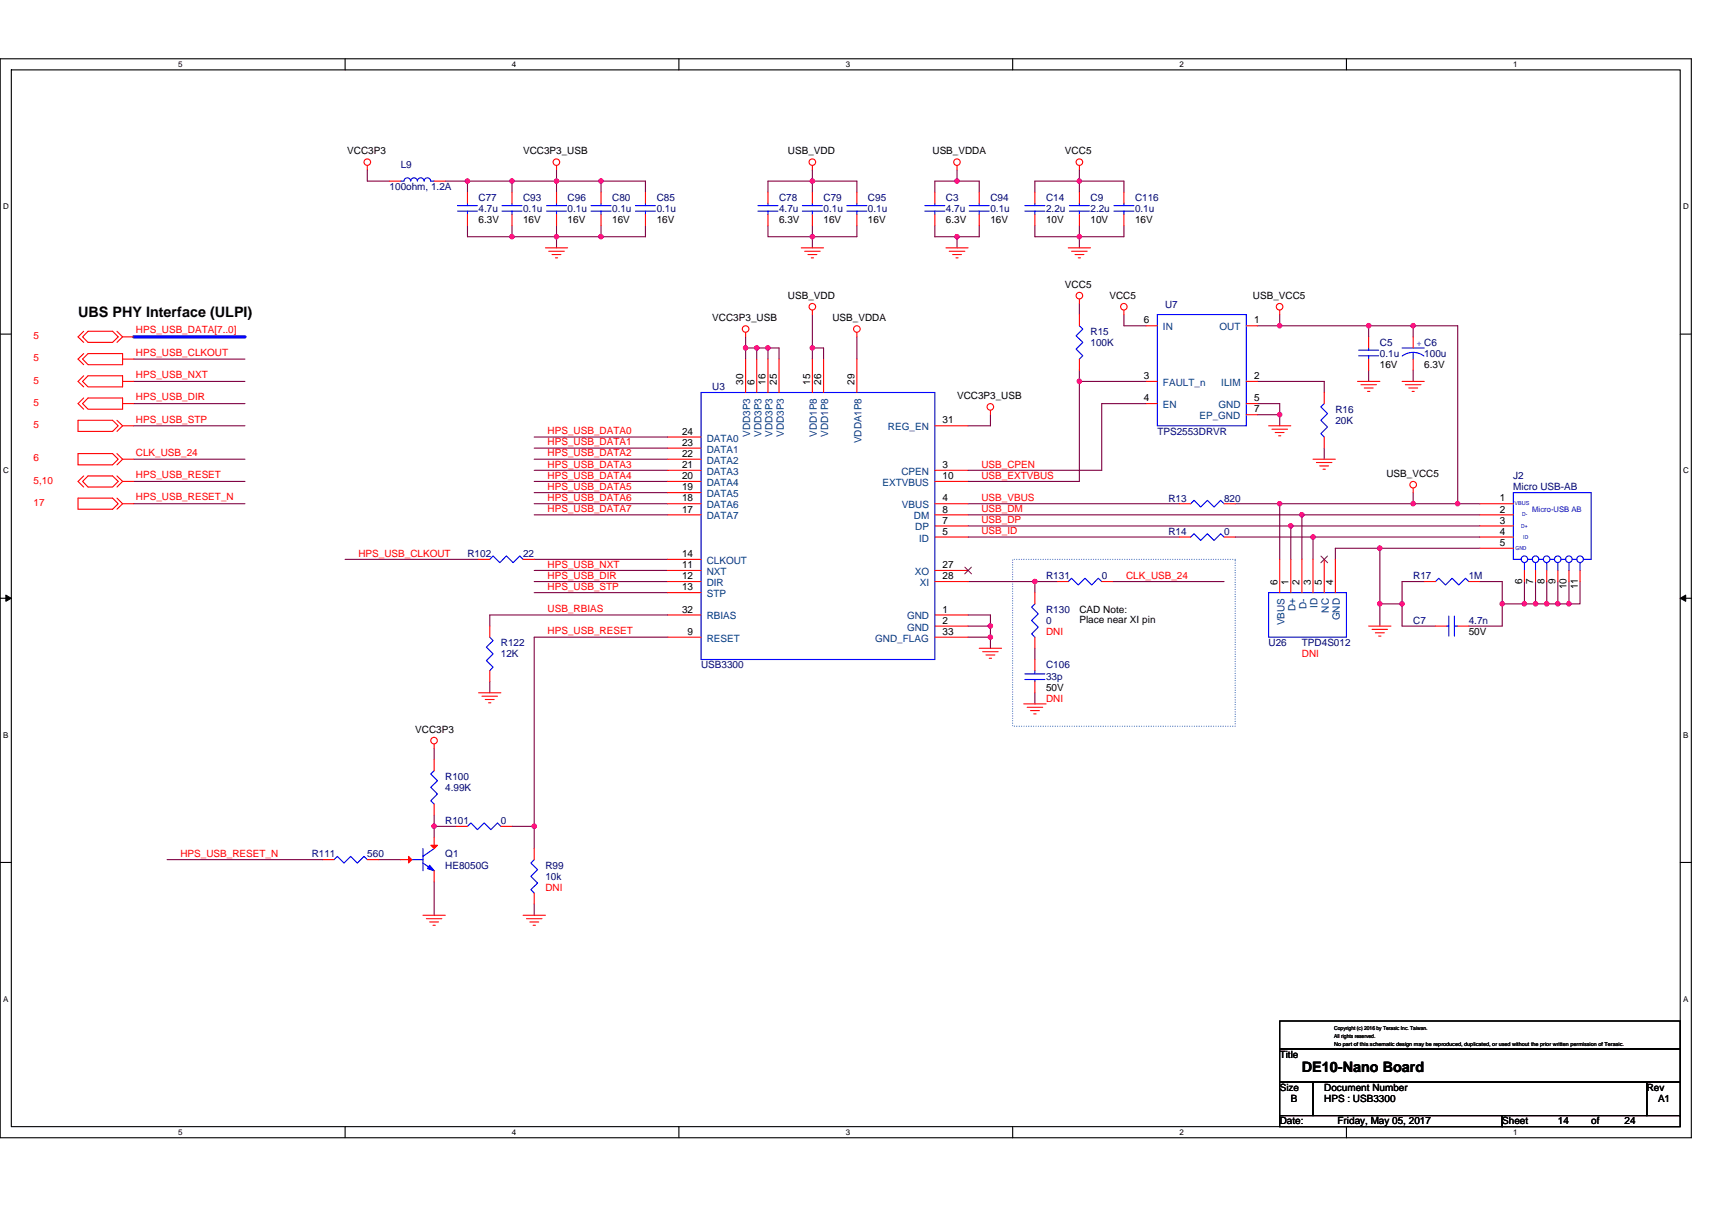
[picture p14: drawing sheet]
<svg xmlns="http://www.w3.org/2000/svg" width="297mm" height="210mm" viewBox="0 0 297 210" stroke-linecap="round" stroke-linejoin="round" font-family="sans-serif">
<defs><g id="words">
<g font-size="2.5">
<text x="13.5" y="55">UBS PHY Interface (ULPI)</text>
<text x="225.9" y="186.1">DE10-Nano Board</text>
</g>
<g font-size="1.7">
<text x="60.3" y="26.8">VCC3P3</text>
<text x="90.8" y="26.8">VCC3P3_USB</text>
<text x="136.7" y="26.8">USB_VDD</text>
<text x="161.8" y="26.8">USB_VDDA</text>
<text x="184.8" y="26.8">VCC5</text>
<text x="83" y="38.8">6.3V</text>
<text x="90.8" y="38.8">16V</text>
<text x="98.5" y="38.8">16V</text>
<text x="106.2" y="38.8">16V</text>
<text x="113.9" y="38.8">16V</text>
<text x="135.2" y="38.8">6.3V</text>
<text x="142.9" y="38.8">16V</text>
<text x="150.6" y="38.8">16V</text>
<text x="164.1" y="38.8">6.3V</text>
<text x="171.8" y="38.8">16V</text>
<text x="181.5" y="38.8">10V</text>
<text x="189.2" y="38.8">10V</text>
<text x="196.9" y="38.8">16V</text>
<text x="136.7" y="51.9">USB_VDD</text>
<text x="184.8" y="50">VCC5</text>
<text x="192.5" y="51.9">VCC5</text>
<text x="217.4" y="51.9">USB_VCC5</text>
<text x="123.6" y="55.8">VCC3P3_USB</text>
<text x="144.4" y="55.8">USB_VDDA</text>
<text x="198.5" y="56.1">6</text>
<text x="217.6" y="56.1">1</text>
<text x="198.5" y="65.8">3</text>
<text x="217.6" y="65.8">2</text>
<text x="239.4" y="63.9">16V</text>
<text x="247.1" y="63.9">6.3V</text>
<text x="129" y="66.8" transform="rotate(-90 129 66.8)">30</text>
<text x="130.9" y="66.8" transform="rotate(-90 130.9 66.8)">6</text>
<text x="132.8" y="66.8" transform="rotate(-90 132.8 66.8)">16</text>
<text x="134.8" y="66.8" transform="rotate(-90 134.8 66.8)">25</text>
<text x="140.5" y="66.8" transform="rotate(-90 140.5 66.8)">15</text>
<text x="142.5" y="66.8" transform="rotate(-90 142.5 66.8)">26</text>
<text x="148.3" y="66.8" transform="rotate(-90 148.3 66.8)">29</text>
<text x="166" y="69.3">VCC3P3_USB</text>
<text x="198.5" y="69.6">4</text>
<text x="217.6" y="69.6">5</text>
<text x="217.6" y="71.6">7</text>
<text x="118.3" y="77.4">23</text>
<text x="118.3" y="75.4">24</text>
<text x="163.6" y="73.5">31</text>
<text x="118.3" y="83.1">20</text>
<text x="118.3" y="81.2">21</text>
<text x="118.3" y="79.3">22</text>
<text x="163.6" y="81.2">3</text>
<text x="163.6" y="83.1">10</text>
<text x="240.6" y="82.8">USB_VCC5</text>
<text x="118.3" y="88.9">17</text>
<text x="118.3" y="87">18</text>
<text x="118.3" y="85.1">19</text>
<text x="163.6" y="87">4</text>
<text x="163.6" y="88.9">8</text>
<text x="260.2" y="87">1</text>
<text x="260.2" y="88.9">2</text>
<text x="163.6" y="92.8">5</text>
<text x="163.6" y="90.9">7</text>
<text x="260.2" y="90.9">3</text>
<text x="260.2" y="94.7">5</text>
<text x="260.2" y="92.8">4</text>
<text x="118.3" y="98.6">11</text>
<text x="118.3" y="100.5">12</text>
<text x="118.3" y="96.7">14</text>
<text x="163.6" y="100.5">28</text>
<text x="163.6" y="98.6">27</text>
<text x="221.6" y="101.5" transform="rotate(-90 221.6 101.5)">6</text>
<text x="223.6" y="101.5" transform="rotate(-90 223.6 101.5)">1</text>
<text x="225.5" y="101.5" transform="rotate(-90 225.5 101.5)">2</text>
<text x="227.4" y="101.5" transform="rotate(-90 227.4 101.5)">3</text>
<text x="229.4" y="101.5" transform="rotate(-90 229.4 101.5)">5</text>
<text x="231.3" y="101.5" transform="rotate(-90 231.3 101.5)">4</text>
<text x="264.1" y="101.3" transform="rotate(-90 264.1 101.3)">6</text>
<text x="266" y="101.3" transform="rotate(-90 266 101.3)">7</text>
<text x="268" y="101.3" transform="rotate(-90 268 101.3)">8</text>
<text x="269.9" y="101.3" transform="rotate(-90 269.9 101.3)">9</text>
<text x="118.3" y="102.4">13</text>
<text x="118.3" y="106.3">32</text>
<text x="163.6" y="106.3">1</text>
<text x="187.3" y="106.3">CAD Note:</text>
<text x="271.8" y="102.3" transform="rotate(-90 271.8 102.3)">10</text>
<text x="273.7" y="102.3" transform="rotate(-90 273.7 102.3)">11</text>
<text x="119.3" y="110.2">9</text>
<text x="163.6" y="108.2">2</text>
<text x="163.6" y="110.2">33</text>
<text x="187.3" y="108.1">Place near XI pin</text>
<text x="254.8" y="110.2">50V</text>
<text x="181.5" y="119.8">50V</text>
<text x="72" y="127.2">VCC3P3</text>
<text x="222" y="183.6">Title</text>
<text x="222" y="189.3">Size</text>
<text x="224" y="191.3">B</text>
<text x="229.8" y="189.3">Document Number</text>
<text x="229.8" y="191.3">HPS : USB3300</text>
<text x="285.7" y="189.3">Rev</text>
<text x="287.7" y="191.3">A1</text>
<text x="222" y="195.1">Date:</text>
<text x="232.1" y="195.1">Friday, May 05, 2017</text>
<text x="260.6" y="195.1">Sheet</text>
<text x="270.3" y="195.1">14</text>
<text x="276.1" y="195.1">of</text>
<text x="281.9" y="195.1">24</text>
</g>
<g font-size="1.7" fill="#000080">
<text x="69.5" y="29.1">L9</text>
<text x="67.6" y="33">100ohm, 1.2A</text>
<text x="83" y="34.9">C77</text>
<text x="90.8" y="34.9">C93</text>
<text x="98.5" y="34.9">C96</text>
<text x="106.2" y="34.9">C80</text>
<text x="113.9" y="34.9">C85</text>
<text x="135.2" y="34.9">C78</text>
<text x="142.9" y="34.9">C79</text>
<text x="150.6" y="34.9">C95</text>
<text x="164.1" y="34.9">C3</text>
<text x="171.8" y="34.9">C94</text>
<text x="181.5" y="34.9">C14</text>
<text x="189.2" y="34.9">C9</text>
<text x="196.9" y="34.9">C116</text>
<text x="83" y="36.8">4.7u</text>
<text x="90.8" y="36.8">0.1u</text>
<text x="98.5" y="36.8">0.1u</text>
<text x="106.2" y="36.8">0.1u</text>
<text x="113.9" y="36.8">0.1u</text>
<text x="135.2" y="36.8">4.7u</text>
<text x="142.9" y="36.8">0.1u</text>
<text x="150.6" y="36.8">0.1u</text>
<text x="164.1" y="36.8">4.7u</text>
<text x="171.8" y="36.8">0.1u</text>
<text x="181.5" y="36.8">2.2u</text>
<text x="189.2" y="36.8">2.2u</text>
<text x="196.9" y="36.8">0.1u</text>
<text x="202.1" y="53.4">U7</text>
<text x="189.2" y="58.1">R15</text>
<text x="189.2" y="60">100K</text>
<text x="239.4" y="60">C5</text>
<text x="239.4" y="61.9">0.1u</text>
<text x="247.1" y="61.9">100u</text>
<text x="123.6" y="67.7">U3</text>
<text x="231.7" y="71.6">R16</text>
<text x="200.8" y="75.4">TPS2553DRVR</text>
<text x="231.7" y="73.5">20K</text>
<text x="262.6" y="83.2">J2</text>
<text x="202.7" y="87">R13</text>
<text x="212.4" y="87">820</text>
<text x="262.6" y="85.1">Micro USB-AB</text>
<text x="202.7" y="92.8">R14</text>
<text x="212.4" y="92.8">0</text>
<text x="81.1" y="96.7">R102</text>
<text x="90.8" y="96.7">22</text>
<text x="181.5" y="100.5">R131</text>
<text x="191.2" y="100.5">0</text>
<text x="245.2" y="100.5">R17</text>
<text x="254.8" y="100.5">1M</text>
<text x="181.5" y="106.3">R130</text>
<text x="86.9" y="112.1">R122</text>
<text x="181.5" y="108.3">0</text>
<text x="220.1" y="112.1">U26</text>
<text x="225.9" y="112.1">TPD4S012</text>
<text x="245.2" y="108.3">C7</text>
<text x="254.8" y="108.3">4.7n</text>
<text x="86.9" y="114">12K</text>
<text x="121.6" y="116">USB3300</text>
<text x="181.5" y="116">C106</text>
<text x="181.5" y="117.9">33p</text>
<text x="77.3" y="135.3">R100</text>
<text x="77.3" y="137.2">4.99K</text>
<text x="77.3" y="143">R101</text>
<text x="86.9" y="143">0</text>
<text x="54.1" y="148.8">R111</text>
<text x="63.7" y="148.8">560</text>
<text x="77.3" y="148.8">Q1</text>
<text x="77.3" y="150.7">HE8050G</text>
<text x="94.6" y="150.7">R99</text>
<text x="94.6" y="152.7">10k</text>
</g>
<g font-size="1.7" fill="#f00">
<text x="5.8" y="58.8">5</text>
<text x="23.6" y="57.9">HPS_USB_DATA[7..0]</text>
<text x="5.8" y="62.7">5</text>
<text x="23.6" y="61.7">HPS_USB_CLKOUT</text>
<text x="23.6" y="65.6">HPS_USB_NXT</text>
<text x="5.8" y="66.6">5</text>
<text x="5.8" y="70.4">5</text>
<text x="23.6" y="69.5">HPS_USB_DIR</text>
<text x="5.8" y="74.3">5</text>
<text x="23.6" y="73.3">HPS_USB_STP</text>
<text x="95" y="75.4">HPS_USB_DATA0</text>
<text x="95" y="77.3">HPS_USB_DATA1</text>
<text x="5.8" y="83.9">5,10</text>
<text x="5.8" y="80.1">6</text>
<text x="23.6" y="83">HPS_USB_RESET</text>
<text x="23.6" y="79.1">CLK_USB_24</text>
<text x="95" y="79.2">HPS_USB_DATA2</text>
<text x="95" y="81.1">HPS_USB_DATA3</text>
<text x="95" y="83.1">HPS_USB_DATA4</text>
<text x="170.3" y="81.1">USB_CPEN</text>
<text x="170.3" y="83.1">USB_EXTVBUS</text>
<text x="5.8" y="87.8">17</text>
<text x="23.6" y="86.8">HPS_USB_RESET_N</text>
<text x="95" y="85">HPS_USB_DATA5</text>
<text x="95" y="86.9">HPS_USB_DATA6</text>
<text x="95" y="88.9">HPS_USB_DATA7</text>
<text x="170.3" y="88.9">USB_DM</text>
<text x="170.3" y="86.9">USB_VBUS</text>
<text x="170.3" y="90.8">USB_DP</text>
<text x="170.3" y="92.7">USB_ID</text>
<text x="62.2" y="96.6">HPS_USB_CLKOUT</text>
<text x="95" y="98.5">HPS_USB_NXT</text>
<text x="95" y="100.4">HPS_USB_DIR</text>
<text x="195.4" y="100.4">CLK_USB_24</text>
<text x="95" y="102.4">HPS_USB_STP</text>
<text x="95" y="106.2">USB_RBIAS</text>
<text x="95" y="110.1">HPS_USB_RESET</text>
<text x="181.5" y="110.2">DNI</text>
<text x="225.9" y="114">DNI</text>
<text x="181.5" y="121.8">DNI</text>
<text x="31.3" y="148.7">HPS_USB_RESET_N</text>
<text x="94.6" y="154.6">DNI</text>
</g>
<g font-size="1.7" fill="#004080">
<text x="201.8" y="57.3">IN</text>
<text x="211.6" y="57.3">OUT</text>
<text x="201.8" y="70.8">EN</text>
<text x="201.8" y="67">FAULT_n</text>
<text x="211.4" y="70.8">GND</text>
<text x="211.9" y="67">ILIM</text>
<text x="122.6" y="76.6">DATA0</text>
<text x="130.2" y="75.8" transform="rotate(-90 130.2 75.8)">VDD3P3</text>
<text x="132.1" y="75.8" transform="rotate(-90 132.1 75.8)">VDD3P3</text>
<text x="134" y="75.8" transform="rotate(-90 134 75.8)">VDD3P3</text>
<text x="136" y="75.8" transform="rotate(-90 136 75.8)">VDD3P3</text>
<text x="141.7" y="75.8" transform="rotate(-90 141.7 75.8)">VDD1P8</text>
<text x="143.7" y="75.8" transform="rotate(-90 143.7 75.8)">VDD1P8</text>
<text x="149.5" y="76.9" transform="rotate(-90 149.5 76.9)">VDDA1P8</text>
<text x="154.1" y="74.7">REG_EN</text>
<text x="208.1" y="72.7">EP_GND</text>
<text x="122.6" y="82.4">DATA3</text>
<text x="122.6" y="80.5">DATA2</text>
<text x="122.6" y="78.5">DATA1</text>
<text x="156.4" y="82.4">CPEN</text>
<text x="122.6" y="88.2">DATA6</text>
<text x="122.6" y="86.3">DATA5</text>
<text x="122.6" y="84.3">DATA4</text>
<text x="153.1" y="84.3">EXTVBUS</text>
<text x="156.5" y="88.2">VBUS</text>
<text x="122.6" y="90.1">DATA7</text>
<text x="158.6" y="90.1">DM</text>
<text x="158.8" y="92.1">DP</text>
<text x="159.5" y="94">ID</text>
<text x="122.6" y="99.8">NXT</text>
<text x="122.6" y="101.7">DIR</text>
<text x="122.6" y="97.9">CLKOUT</text>
<text x="158.7" y="99.8">XO</text>
<text x="159.6" y="101.7">XI</text>
<text x="122.6" y="103.6">STP</text>
<text x="122.6" y="107.5">RBIAS</text>
<text x="157.4" y="107.5">GND</text>
<text x="224.8" y="106.1" transform="rotate(-90 224.8 106.1)">D+</text>
<text x="226.7" y="105.6" transform="rotate(-90 226.7 105.6)">D-</text>
<text x="228.6" y="105.6" transform="rotate(-90 228.6 105.6)">ID</text>
<text x="230.6" y="106.3" transform="rotate(-90 230.6 106.3)">NC</text>
<text x="232.5" y="107.7" transform="rotate(-90 232.5 107.7)">GND</text>
<text x="122.6" y="111.4">RESET</text>
<text x="151.8" y="111.4">GND_FLAG</text>
<text x="157.4" y="109.4">GND</text>
<text x="222.8" y="108.5" transform="rotate(-90 222.8 108.5)">VBUS</text>
</g>
<text font-size="1.7" fill="#00f" x="245.8" y="60">+ C6</text>
<g font-size="1.4">
<text x="30.9" y="11.7">5</text>
<text x="88.8" y="11.7">4</text>
<text x="146.7" y="11.7">3</text>
<text x="204.7" y="11.7">2</text>
<text x="262.6" y="11.7">1</text>
<text x=".5" y="36.3">D</text>
<text x="292" y="36.3">D</text>
<text x=".5" y="82.1">C</text>
<text x="292" y="82.1">C</text>
<text x=".5" y="128">B</text>
<text x="292" y="128">B</text>
<text x=".5" y="173.8">A</text>
<text x="292" y="173.8">A</text>
<text x="30.9" y="197">5</text>
<text x="88.8" y="197">4</text>
<text x="146.7" y="197">3</text>
<text x="204.7" y="197">2</text>
<text x="262.6" y="197">1</text>
</g>
<text font-size="1.3" fill="#00f" x="265.8" y="88.8">Micro-USB AB</text>
<g font-size="1" fill="#00f">
<text x="262.8" y="87.7">VBUS</text>
<text x="264.1" y="89.6">D-</text>
<text x="262.9" y="95.4">GND</text>
<text x="263.9" y="91.5">D+</text>
<text x="264.3" y="93.5">ID</text>
</g>
<g font-size="1">
<text x="231.5" y="178.8">Copyright (c) 2016 by Terasic Inc. Taiwan.</text>
<text x="231.5" y="181.5">No part of this schematic design may be reproduced, duplicated, or used without the prior written permission of Terasic.</text>
<text x="231.5" y="180.1">All rights reserved.</text>
</g>
</g></defs>
<path d="M0 10.2h293.5v187.2h-293.5zM2 12.1h289.5v183.4h-289.5z" fill="none" stroke="#000" stroke-width=".19"/>
<g fill="#fff">
<path d="M30.9 10.4h.8v1.6h-.8z"/>
<path d="M30.9 195.7h.8v1.6h-.8z"/>
</g>
<path d="M59.9 10.2v1.9M59.9 195.5v1.9" fill="none" stroke="#000" stroke-width=".19"/>
<g fill="#fff">
<path d="M88.8 10.4h.8v1.6h-.8z"/>
<path d="M88.8 195.7h.8v1.6h-.8z"/>
</g>
<path d="M117.8 10.2v1.9M117.8 195.5v1.9" fill="none" stroke="#000" stroke-width=".19"/>
<g fill="#fff">
<path d="M146.7 10.4h.8v1.6h-.8z"/>
<path d="M146.7 195.7h.8v1.6h-.8z"/>
</g>
<path d="M175.7 10.2v1.9M175.7 195.5v1.9" fill="none" stroke="#000" stroke-width=".19"/>
<g fill="#fff">
<path d="M204.7 10.4h.7v1.6h-.7z"/>
<path d="M204.7 195.7h.7v1.6h-.7z"/>
</g>
<path d="M233.6 10.2v1.9M233.6 195.5v1.9" fill="none" stroke="#000" stroke-width=".19"/>
<g fill="#fff">
<path d="M262.6 10.4h.7v1.6h-.7z"/>
<path d="M262.6 195.7h.7v1.6h-.7z"/>
<path d="M.5 35.1h1v1.5h-1z"/>
<path d="M292 35.1h1v1.5h-1z"/>
<path d="M.5 80.9h1v1.5h-1z"/>
<path d="M292 80.9h1v1.5h-1z"/>
</g>
<path d="M0 58h2M291.5 58h2" fill="none" stroke="#000" stroke-width=".19"/>
<g fill="#fff">
<path d="M.5 126.7h.9v1.6h-.9z"/>
<path d="M292 126.7h.9v1.6h-.9z"/>
</g>
<path d="M0 103.8h2M291.5 103.8h2" fill="none" stroke="#000" stroke-width=".19"/>
<path d="M1 103.3l1 .5-1 .6zM291.5 103.8l1-.5v1.1z" fill="#000" stroke="#000" stroke-width=".17"/>
<g fill="#fff">
<path d="M.5 172.6h.9v1.5h-.9z"/>
<path d="M292 172.6h.9v1.5h-.9z"/>
</g>
<path d="M0 149.7h2M291.5 149.7h2M222 177.2h69.5v4.8h-69.5zM222 182h69.5v5.8h-69.5zM222 187.8h5.8v5.8h-5.8zM222 193.6h38.6v1.9h-38.6zM227.8 187.8h57.9v5.8h-57.9zM260.6 193.6h30.9v1.9h-30.9zM285.7 187.8h5.8v5.8h-5.8z" fill="none" stroke="#000" stroke-width=".19"/>
<path d="M175.7 97.1h38.6v28.9h-38.6z" fill="none" stroke="#0080ff" stroke-width=".19" stroke-dasharray="0 .4"/>
<g fill="none" stroke="#800040" stroke-width=".19">
<path d="M63.7 29.5v1.9h3.9M77.3 31.4h3.8M81.1 31.4v2M81.1 39.2v1.9h7.7M81.1 31.4h7.7M88.8 31.4h7.8v2M88.8 39.2v1.9h7.8M88.8 31.4v2M96.6 29.5v1.9h7.7M96.6 39.2v1.9M104.3 31.4h7.7v2M104.3 39.2v1.9"/>
<path d="M104.3 31.4v2M112 39.2v1.9h-7.7M133.2 39.2v1.9h7.7M140.9 31.4h7.8v2M140.9 31.4h-7.7v2M140.9 29.5v1.9M140.9 31.4v2M140.9 39.2v1.9M148.7 39.2v1.9h-7.8M162.2 39.2v1.9h3.8M166 31.4h-3.8v2M166 31.4h3.9v2"/>
<path d="M166 29.5v1.9M169.9 39.2v1.9h-3.9M179.6 39.2v1.9h7.7M187.3 29.5v1.9M187.3 31.4h-7.7v2M187.3 31.4h7.7v2M187.3 31.4v2M187.3 39.2v1.9M195 39.2v1.9h-7.7M96.6 41.1h7.7M96.6 41.1v1.9M129.4 58.5v1.9"/>
<path d="M140.9 54.6v5.8M140.9 41.1v1.9M148.7 58.5v3.8M166 41.1v1.9M187.3 52.7v1.9M187.3 41.1v1.9M195 54.6v1.9h3.9M218.2 56.5h3.8M222 56.5h15.5M222 54.6v1.9M237.5 56.5v2M237.5 56.5h7.7"/>
<path d="M245.2 56.5v2M245.2 56.5h7.7v30.9M23.2 79.7h19.3M23.2 70h19.3M23.2 62.3h19.3M23.2 66.2h19.3M23.2 73.9h19.3M92.7 75.8h23.2M92.7 77.8h23.2M92.7 79.7h23.2M129.4 60.4h1.9M129.4 60.4v1.9"/>
<path d="M131.3 60.4v1.9M131.3 60.4h3.9v1.9M133.2 60.4v1.9M140.9 60.4h2v1.9M140.9 60.4v1.9M171.8 72v1.9h-3.8M187.3 66.2h11.6M187.3 66.2v17.3h-19.3M187.3 64.2v2M198.9 70h-7.7v11.6h-23.2M218.2 70h3.8v2M218.2 72h3.8"/>
<path d="M218.2 66.2h11.6v1.9M222 72v1.9M229.8 77.8v1.9M237.5 64.2v2M245.2 64.2v2M23.2 83.5h19.3M23.2 87.4h19.3M59.9 97.1h23.1M92.7 81.6h23.2M92.7 83.5h23.2M92.7 85.5h23.2M92.7 87.4h23.2"/>
<path d="M92.7 89.3h23.2M92.7 97.1h23.2M92.7 99h23.2M168 93.2h36.7M168 87.4h36.7M168 89.3h57.9M168 91.3h56M214.3 87.4h7.7M214.3 93.2h13.5M222 87.4v9.7M222 87.4h23.2M224 91.3v5.8"/>
<path d="M224 91.3h32.8M225.9 89.3v7.8M225.9 89.3h30.9M227.8 93.2v3.9M227.8 93.2h29M239.4 95.1v9.7M239.4 95.1h-7.7v2M239.4 95.1h17.4M245.2 85.5v1.9M245.2 87.4h7.7M252.9 87.4h3.9M85 118.3v1.9"/>
<path d="M92.7 100.9h23.2M92.7 102.8h23.2M115.9 106.7h-30.9v1.9M115.9 110.6h-23.2v32.8M168 100.9h11.6M168 106.7h3.8v1.9M168 108.6h3.8M168 110.6h3.8M171.8 108.6v3.9M179.6 112.5v1.9M179.6 100.9v1.9M179.6 100.9h3.8"/>
<path d="M193.1 100.9h19.3M239.4 104.8h3.9M239.4 104.8v3.8M243.3 104.8v3.8h5.8M247.1 100.9h-3.8v3.9M256.8 100.9h3.8v3.9M260.6 104.8v3.8h-5.8M260.6 104.8h3.9M264.5 100.9v3.9M264.5 104.8h1.9M266.4 100.9v3.9M268.4 100.9v3.9h-2"/>
<path d="M270.3 100.9v3.9h-1.9M272.2 100.9v3.9h-1.9M274.1 100.9v3.9h-1.9M75.3 129.9v1.9M179.6 120.2v2M29 149.2h27M65.7 149.2h3.8M75.3 143.4h3.9M75.3 141.5v1.9M75.3 153.1v5.7M75.3 143.4v1.9M88.8 143.4h3.9"/>
<path d="M92.7 156.9v1.9M92.7 143.4v3.9"/>
</g>
<g fill="#f0f" stroke="#f0f" stroke-width=".19">
<circle cx="225.9" cy="89.3" r=".38"/>
<circle cx="222" cy="87.4" r=".38"/>
<circle cx="140.9" cy="60.4" r=".38"/>
<circle cx="227.8" cy="93.2" r=".38"/>
<circle cx="223.9" cy="91.3" r=".38"/>
<circle cx="133.2" cy="60.4" r=".38"/>
<circle cx="131.3" cy="60.4" r=".38"/>
<circle cx="171.8" cy="108.6" r=".38"/>
<circle cx="129.4" cy="60.4" r=".38"/>
<circle cx="222" cy="56.5" r=".38"/>
<circle cx="222" cy="72" r=".38"/>
<circle cx="239.4" cy="95.1" r=".38"/>
<circle cx="264.5" cy="104.8" r=".38"/>
<circle cx="266.4" cy="104.8" r=".38"/>
<circle cx="75.3" cy="143.4" r=".38"/>
<circle cx="179.6" cy="100.9" r=".38"/>
<circle cx="171.8" cy="110.6" r=".38"/>
<circle cx="243.2" cy="104.8" r=".38"/>
<circle cx="260.6" cy="104.8" r=".38"/>
<circle cx="239.4" cy="104.8" r=".38"/>
<circle cx="92.7" cy="143.4" r=".38"/>
<circle cx="187.3" cy="66.2" r=".38"/>
<circle cx="245.2" cy="87.4" r=".38"/>
<circle cx="245.2" cy="56.5" r=".38"/>
<circle cx="88.8" cy="31.4" r=".38"/>
<circle cx="96.5" cy="41.1" r=".38"/>
<circle cx="104.3" cy="41.1" r=".38"/>
<circle cx="104.3" cy="31.4" r=".38"/>
<circle cx="96.5" cy="31.4" r=".38"/>
<circle cx="81.1" cy="31.4" r=".38"/>
<circle cx="88.8" cy="41.1" r=".38"/>
<circle cx="140.9" cy="31.4" r=".38"/>
<circle cx="140.9" cy="41.1" r=".38"/>
<circle cx="166" cy="41.1" r=".38"/>
<circle cx="166" cy="31.4" r=".38"/>
<circle cx="187.3" cy="31.4" r=".38"/>
<circle cx="187.3" cy="41.1" r=".38"/>
<circle cx="237.5" cy="56.5" r=".38"/>
<circle cx="252.9" cy="87.4" r=".38"/>
<circle cx="270.3" cy="104.8" r=".38"/>
<circle cx="268.3" cy="104.8" r=".38"/>
<circle cx="272.2" cy="104.8" r=".38"/>
</g>
<path d="M23.2 58.5h19.3" fill="none" stroke="#00f" stroke-width=".57"/>
<g fill="none" stroke="#f00" stroke-width=".19">
<path d="M63.7 28.7v.8M67.6 31.4h1.9M75.3 31.4h2M81.1 33.4v1.9M81.1 37.2v2M88.8 33.4v1.9M88.8 37.2v2M96.6 28.7v.8M96.6 33.4v1.9M96.6 37.2v2M104.3 33.4v1.9M104.3 37.2v2"/>
<path d="M112 33.4v1.9M112 37.2v2M133.2 33.4v1.9M133.2 37.2v2M140.9 28.7v.8M140.9 33.4v1.9M140.9 37.2v2M148.7 33.4v1.9M148.7 37.2v2M162.2 33.4v1.9M162.2 37.2v2M166 28.7v.8"/>
<path d="M169.9 33.4v1.9M169.9 37.2v2M179.6 33.4v1.9M179.6 37.2v2M187.3 33.4v1.9M187.3 37.2v2M187.3 28.7v.8M195 33.4v1.9M195 37.2v2M14.5 57.5l-1 1 1 .9M15.3 57.5h4.2l1 1-1 .9h-4.2l-1-.9zM20.3 57.5l1 1"/>
<path d="M21.3 58.5l-1 .9M21.3 58.5h1.9M94.6 43h3.9M95.2 43.6h2.7M95.8 44.2h1.5M96.4 44.7h.3M129.4 57.7v.8M139 43h3.9M139.6 43.6h2.7M140.2 44.2h1.5M140.8 44.7h.4M140.9 53.8v.8"/>
<path d="M148.7 57.7v.8M164.1 43h3.9M164.7 43.6h2.7M165.3 44.2h1.5M165.9 44.7h.3M185.4 43h3.8M185.9 43.6h2.7M186.5 44.2h1.6M187.1 44.7h.4M187.3 51.9v.8M187.3 54.6v1.9M195 53.8v.8"/>
<path d="M198.9 56.5h1.9M216.2 56.5h2M222 53.8v.8M237.5 58.5v1.9M245.2 58.5v1.9M13.5 72.9h6l1 1-1 1h-6zM13.5 78.7h6l1 1-1 1h-6zM14.3 62.3l1-.9h6v1.9h-6zM14.5 61.4l-1 .9 1 1M14.5 65.2l-1 1 1 .9M14.5 69.1l-1 .9 1 1M15.3 65.2h6v1.9h-6l-1-.9z"/>
<path d="M15.3 69.1h6v1.9h-6l-1-1zM20.3 72.9l1 1M20.3 78.7l1 1M21.3 62.3h1.9M21.3 66.2h1.9M21.3 70h1.9M21.3 73.9h1.9M21.3 79.7h1.9M21.3 73.9l-1 1M21.3 79.7l-1 1M115.9 79.7h5.7M115.9 77.8h5.7"/>
<path d="M115.9 75.8h5.7M129.4 62.3v5.8M131.3 62.3v5.8M133.2 62.3v5.8M135.2 62.3v5.8M140.9 62.3v5.8M142.9 62.3v5.8M148.7 62.3v5.8M162.2 73.9h5.8M171.8 71.2v.8M187.3 62.3v1.9M198.9 70h1.9"/>
<path d="M198.9 66.2h1.9M216.2 70h2M216.2 66.2h2M216.2 72h2M220.1 73.9h3.9M220.7 74.5h2.7M221.3 75.1h1.5M221.8 75.6h.4M227.8 79.7h3.9M229.8 75.8v2M229.8 68.1v1.9M235.5 66.2h3.9"/>
<path d="M236.1 66.8h2.7M236.7 67.3h1.5M237.3 67.9h.4M237.5 62.3v1.9M243.3 66.2h3.8M243.8 66.8h2.7M244.4 67.3h1.6M245 67.9h.4M245.2 62.3v1.9M13.5 86.4h6l1 1-1 1h-6zM14.5 82.6l-1 .9 1 1M15.3 82.6h4.2l1 .9-1 1h-4.2l-1-1z"/>
<path d="M20.3 82.6l1 .9M20.3 86.4l1 1M21.3 87.4h1.9M21.3 83.5l-1 1M21.3 87.4l-1 1M21.3 83.5h1.9M83 97.1h2M90.8 97.1h1.9M115.9 99h5.7M115.9 97.1h5.7M115.9 89.3h5.7M115.9 87.4h5.7"/>
<path d="M115.9 85.5h5.7M115.9 83.5h5.7M115.9 81.6h5.7M162.2 81.6h5.8M162.2 87.4h5.8M162.2 93.2h5.8M162.2 91.3h5.8M162.2 89.3h5.8M162.2 83.5h5.8M162.2 99h5.8M204.7 87.4h1.9M204.7 93.2h1.9"/>
<path d="M212.4 87.4h1.9M212.4 93.2h1.9M222 97.1v5.7M224 97.1v5.7M225.9 97.1v5.7M227.8 97.1v5.7M228.4 80.3h2.7M229 80.9h1.5M229.5 81.4h.5M229.8 97.1v5.7M231.7 97.1v5.7M245.2 84.7v.8"/>
<path d="M256.8 87.4h5.8M256.8 89.3h5.8M256.8 91.3h5.8M256.8 95.1h5.8M256.8 93.2h5.8M264.5 99v1.9M266.4 99v1.9M268.4 99v1.9M270.3 99v1.9M272.2 99v1.9M274.1 99v1.9M85 108.6v2"/>
<path d="M85 116.4v1.9M115.9 110.6h5.7M115.9 100.9h5.7M115.9 102.8h5.7M115.9 106.7h5.7M162.2 106.7h5.8M162.2 108.6h5.8M162.2 100.9h5.8M162.2 110.6h5.8M169.9 112.5h3.9M170.5 113.1h2.7M171.1 113.7h1.5"/>
<path d="M171.6 114.2h.4M179.6 118.3v1.9M179.6 114.4v2M179.6 110.6v1.9M179.6 102.8v2M183.4 100.9h2M191.2 100.9h1.9M237.5 108.6h3.8M238.1 109.2h2.6M238.6 109.8h1.6M239.2 110.4h.4M247.1 100.9h2"/>
<path d="M249.1 108.6h1.9M252.9 108.6h1.9M254.8 100.9h2M75.3 129.1v.8M75.3 139.5v2M75.3 131.8v2M83 120.2h3.9M83.6 120.8h2.7M84.2 121.4h1.5M84.8 122h.4M177.6 122.2h3.9M178.2 122.7h2.7"/>
<path d="M178.8 123.3h1.5M179.4 123.9h.4M56 149.2h2M63.7 149.2h2M69.5 149.2h2M73.4 158.8h3.9M74 159.4h2.7M74.5 160h1.6M75.3 145.3v2M75.3 151.1v2M79.2 143.4h1.9M86.9 143.4h1.9"/>
<path d="M90.8 158.8h3.8M91.4 159.4h2.6M91.9 160h1.6M92.7 155v1.9M92.7 147.3v1.9M75.1 160.6h.4M92.5 160.6h.4"/>
<circle cx="63.7" cy="28.1" r=".57"/>
<circle cx="96.5" cy="28.1" r=".57"/>
<circle cx="140.9" cy="28.1" r=".57"/>
<circle cx="166" cy="28.1" r=".57"/>
<circle cx="187.3" cy="28.1" r=".57"/>
<circle cx="129.4" cy="57.1" r=".57"/>
<circle cx="140.9" cy="53.2" r=".57"/>
<circle cx="148.7" cy="57.1" r=".57"/>
<circle cx="187.3" cy="51.3" r=".57"/>
<circle cx="195" cy="53.2" r=".57"/>
<circle cx="222" cy="53.2" r=".57"/>
<circle cx="171.8" cy="70.6" r=".57"/>
<circle cx="245.2" cy="84.1" r=".57"/>
<circle cx="75.3" cy="128.5" r=".57"/>
</g>
<g fill="none" stroke="#00f" stroke-width=".19">
<path d="M69.5 31.4h.6M70.1 31.4a.57 .57 0 0 1 .6-.5 .57 .57 0 0 1 .5 .5M71.3 31.4a.57 .57 0 0 1 .5-.5 .57 .57 0 0 1 .6 .5M72.4 31.4a.57 .57 0 0 1 .6-.5 .57 .57 0 0 1 .6 .5M73.6 31.4a.56 .56 0 0 1 .6-.5 .56 .56 0 0 1 .5 .5M74.7 31.4h.6M79.4 36.6h3.4M79.4 35.7h3.4M81.1 35.3v.4M81.1 36.6v.6M87.1 36.6h3.5M87.1 35.7h3.5"/>
<path d="M88.8 35.3v.4M88.8 36.6v.6M94.8 36.6h3.5M94.8 35.7h3.5M96.6 35.3v.4M96.6 36.6v.6M102.5 36.6h3.5M102.5 35.7h3.5M104.3 35.3v.4M104.3 36.6v.6M110.3 36.6h3.4M110.3 35.7h3.4"/>
<path d="M112 35.3v.4M112 36.6v.6M131.5 36.6h3.5M131.5 35.7h3.5M133.2 35.3v.4M133.2 36.6v.6M139.2 36.6h3.5M139.2 35.7h3.5M140.9 35.3v.4M140.9 36.6v.6M146.9 36.6h3.5M146.9 35.7h3.5"/>
<path d="M148.7 35.3v.4M148.7 36.6v.6M160.5 36.6h3.4M160.5 35.7h3.4M162.2 35.3v.4M162.2 36.6v.6M168.2 36.6h3.4M168.2 35.7h3.4M169.9 35.3v.4M169.9 36.6v.6M177.8 36.6h3.5M177.8 35.7h3.5"/>
<path d="M179.6 35.3v.4M179.6 36.6v.6M185.5 36.6h3.5M185.5 35.7h3.5M187.3 35.3v.4M187.3 36.6v.6M193.3 36.6h3.4M193.3 35.7h3.4M195 35.3v.4M195 36.6v.6M187.3 56.5l.6 .6-1.2 1.2 1.2 1.1-1.2 1.2 1.2 1.1-.6 .6M200.8 54.6h15.4v19.3h-15.4z"/>
<path d="M121.6 68.1h40.6v46.3h-40.6zM229.8 70l-.6 .6 1.1 1.2-1.1 1.1 1.1 1.2-1.1 1.1 .6 .6M235.7 61.7h3.5M235.7 60.8h3.5M237.5 60.4v.4M237.5 61.7v.6M243.3 60.4h3.8M243.3 61.8a3.1 3.1 0 0 1 3.8 0M245.2 61.2v1.1M85 97.1l.6-.6 1.1 1.1 1.2-1.1 1.1 1.1 1.2-1.1 .6 .6M206.6 87.4l.6-.6 1.1 1.2 1.2-1.2 1.1 1.2 1.2-1.2 .6 .6M206.6 93.2l.6-.6 1.1 1.2 1.2-1.2 1.1 1.2 1.2-1.2 .6 .6"/>
<path d="M263.9 97.1h-1.3v-11.6h13.5v11.6h-1.4M264.5 97.6v1.4M265.1 97.1h.8M266.4 97.6v1.4M267 97.1h.8M268.4 97.6v1.4M268.9 97.1h.8M270.3 97.6v1.4M270.9 97.1h.7M272.2 97.6v1.4M272.8 97.1h.8M274.1 97.6v1.4"/>
<path d="M85 110.6l.6 .6-1.2 1.1 1.2 1.2-1.2 1.1 1.2 1.2-.6 .6M177.8 116.9h3.5M177.8 117.9h3.5M179.6 117.9v.4M179.6 116.4v.5M179.6 104.8l-.6 .6 1.1 1.1-1.1 1.2 1.1 1.1-1.1 1.2 .6 .6M185.4 100.9l.5-.5 1.2 1.1 1.2-1.1 1.1 1.1 1.2-1.1 .6 .5M220.1 102.8h13.5v7.8h-13.5zM249.1 100.9l.5-.5 1.2 1.1 1.1-1.1 1.2 1.1 1.2-1.1 .5 .5M251 108.6h.4M251.4 106.9v3.5M252.3 106.9v3.5"/>
<path d="M252.3 108.6h.6M75.3 133.8l-.6 .5 1.2 1.2-1.2 1.1 1.2 1.2-1.2 1.2 .6 .5M58 149.2l.5-.6 1.2 1.2 1.2-1.2 1.1 1.2 1.2-1.2 .5 .6M71.5 149.2h1.9M73.4 149.8l1.9 1.3M73.4 147.3v3.8M75.3 147.3l-1.9 1.3M81.1 143.4l.6-.6 1.1 1.2 1.2-1.2 1.2 1.2 1.1-1.2 .6 .6M92.7 149.2l-.6 .6 1.2 1.1-1.2 1.2 1.2 1.1-1.2 1.2 .6 .6"/>
<circle cx="264.5" cy="97" r=".57"/>
<circle cx="266.4" cy="97" r=".57"/>
<circle cx="268.3" cy="97" r=".57"/>
<circle cx="270.3" cy="97" r=".57"/>
<circle cx="272.2" cy="97" r=".57"/>
<circle cx="274.1" cy="97" r=".57"/>
</g>
<path d="M167.4 98.4l1.2 1.2M168.5 98.4l-1.1 1.2M229.2 96.5l1.2 1.2M230.3 96.5l-1.1 1.2" fill="none" stroke="#804000" stroke-width=".17"/>
<path d="M74.5 150.2l.8 .9-1.1-.4z" fill="#00f" stroke="#00f" stroke-width=".19"/>
<g fill="#f00" stroke="#f00" stroke-width=".19">
<path d="M70.9 148.6l.6 .6-.6 .6z"/>
<path d="M74.8 146.7h1.1l-.6 .6z"/>
</g>
<use href="#words"/>
</svg>
